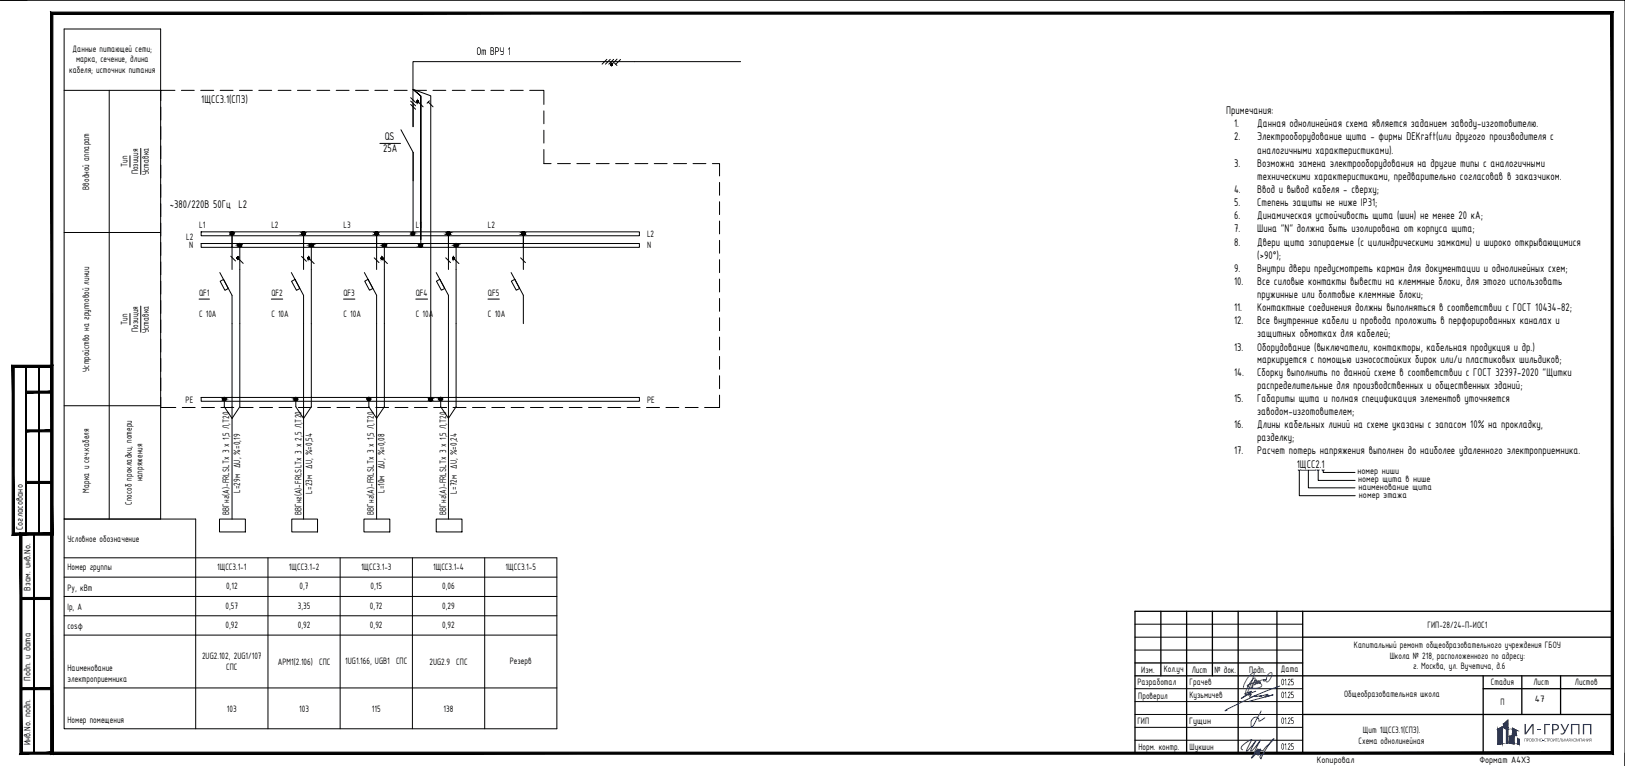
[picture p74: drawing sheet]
<svg xmlns="http://www.w3.org/2000/svg" width="630mm" height="297mm" viewBox="0 0 630 297" stroke-linecap="round" stroke-linejoin="round" font-family="sans-serif">
<defs><g id="words">
<text font-size="5.6" fill="#193153" x="598.1" y="284.8">ГРУПП</text>
<g font-size="4.7">
<text x="184.7" y="21.3">От ВРУ</text>
<text x="196.8" y="21.3">1</text>
<text x="78" y="40">1ЩСС3.1(СПЗ)</text>
<text x="475.5" y="44.1">Примечания:</text>
<text x="478.5" y="49.1">1.</text>
<text x="487.5" y="49.1">Данная однолинейная схема является заданием заводу-изготовителю.</text>
<text x="148.6" y="59.1">25A</text>
<text x="149.2" y="54.5">QS</text>
<text x="478.5" y="54.4">2.</text>
<text x="487.5" y="54.4">Электрооборудование щита - фирмы DEKraft(или другого производителя с</text>
<text x="487.5" y="59.7">аналогичными характеристиками).</text>
<text x="478.5" y="64.7">3.</text>
<text x="487.5" y="64.7">Возможна замена электрооборудования на другие типы с аналогичными</text>
<text x="487.5" y="69.7">техническими характеристиками, предварительно согласовав в заказчиком.</text>
<text x="478.5" y="74.7">4.</text>
<text x="487.5" y="74.7">Ввод и вывод кабеля - сверху;</text>
<text x="65.8" y="80.6">~380/220В 50Гц L2</text>
<text x="478.5" y="79.7">5.</text>
<text x="487.5" y="79.7">Степень защиты не ниже IP31;</text>
<text x="478.5" y="85">6.</text>
<text x="487.5" y="85">Динамическая устойчивость щита (шин) не менее 20 кА;</text>
<text x="478.5" y="90">7.</text>
<text x="478.5" y="95.3">8.</text>
<text x="487.5" y="90">Шина &quot;N&quot; должна быть изолирована от корпуса щита;</text>
<text x="487.5" y="95.3">Двери щита запираемые (с цилиндрическими замками) и широко открывающимися</text>
<text x="487.5" y="100.6">(&gt;90°);</text>
<text x="478.5" y="105.6">9.</text>
<text x="487.5" y="105.6">Внутри двери предусмотреть карман для документации и однолинейных схем;</text>
<text x="478.5" y="110.6">10.</text>
<text x="487.5" y="110.6">Все силовые контакты вывести на клеммные блоки, для этого использовать</text>
<text x="487.5" y="115.6">пружинные или болтовые клеммные блоки;</text>
<text x="478.5" y="120.6">11.</text>
<text x="478.5" y="125.6">12.</text>
<text x="487.5" y="120.6">Контактные соединения должны выполняться в соответствии с ГОСТ 10434-82;</text>
<text x="487.5" y="125.6">Все внутренние кабели и провода проложить в перфорированных каналах и</text>
<text x="487.5" y="130.6">защитных обмотках для кабелей;</text>
<text x="478.5" y="135.9">13.</text>
<text x="487.5" y="135.9">Оборудование (выключатели, контакторы, кабельная продукция и др.)</text>
<text x="487.5" y="140.9">маркируется с помощью износостойких бирок или/и пластиковых шильдиков;</text>
<text x="478.5" y="146">14.</text>
<text x="487.5" y="146">Сборку выполнить по данной схеме в соответствии с ГОСТ 32397-2020 &quot;Щитки</text>
<text x="478.5" y="155.9">15.</text>
<text x="487.5" y="150.9">распределительные для производственных и общественных зданий;</text>
<text x="487.5" y="155.9">Габариты щита и полная спецификация элементов уточняется</text>
<text x="487.5" y="160.9">заводом-изготовителем;</text>
<text x="478.5" y="165.9">16.</text>
<text x="487.5" y="165.9">Длины кабельных линий на схеме указаны с запасом 10% на прокладку,</text>
<text x="487.5" y="170.9">разделку;</text>
<text x="478.5" y="175.9">17.</text>
<text x="487.5" y="175.9">Расчет потерь напряжения выполнен до наиболее удаленного электроприемника.</text>
<text x="502.8" y="181.6">1ЩСС2.1</text>
</g>
<g font-size="3.9">
<text x="28.2" y="20">Данные питающей сети;</text>
<text x="26.8" y="28.3">кабеля; источник питания</text>
<text x="29.5" y="24.2">марка, сечение, длина</text>
<text x="49.4" y="64.8" transform="rotate(-90 49.4 64.8)">Тип</text>
<text x="53.6" y="67.6" transform="rotate(-90 53.6 67.6)">Позиция</text>
<text x="57.7" y="67.9" transform="rotate(-90 57.7 67.9)">Уставка</text>
<text x="34.5" y="73.6" transform="rotate(-90 34.5 73.6)">Вводной аппарат</text>
<text x="77.2" y="88.4">L1</text>
<text x="105.2" y="88.4">L2</text>
<text x="133.2" y="88.4">L3</text>
<text x="161.2" y="88.4">L1</text>
<text x="189.2" y="88.4">L2</text>
<text x="72.2" y="93.2">L2</text>
<text x="73.4" y="96">N</text>
<text x="250.9" y="91.9">L2</text>
<text x="250.9" y="96">N</text>
<text x="77.2" y="115">QF1</text>
<text x="105.2" y="115">QF2</text>
<text x="133.2" y="115">QF3</text>
<text x="161.2" y="115">QF4</text>
<text x="189.2" y="115">QF5</text>
<text x="49.4" y="126" transform="rotate(-90 49.4 126)">Тип</text>
<text x="77.2" y="123">C 10A</text>
<text x="105.2" y="123">C 10A</text>
<text x="133.2" y="123">C 10A</text>
<text x="161.2" y="123">C 10A</text>
<text x="189.2" y="123">C 10A</text>
<text x="53.6" y="128.8" transform="rotate(-90 53.6 128.8)">Позиция</text>
<text x="57.7" y="129.1" transform="rotate(-90 57.7 129.1)">Уставка</text>
<text x="34.5" y="144.1" transform="rotate(-90 34.5 144.1)">Устройство на групповой линии</text>
<text x="72" y="156.1">PE</text>
<text x="250.9" y="156.1">PE</text>
<text x="526.3" y="183.8">номер ниши</text>
<text x="34.5" y="191" transform="rotate(-90 34.5 191)">Марка и сеч.кабеля</text>
<text x="55.3" y="186.6" transform="rotate(-90 55.3 186.6)">напряжения</text>
<text x="93.1" y="191.1" transform="rotate(-90 93.1 191.1)">L=29м ∆U, %=0,19</text>
<text x="121.1" y="191.4" transform="rotate(-90 121.1 191.4)">L=23м ∆U, %=0,54</text>
<text x="149.1" y="191.1" transform="rotate(-90 149.1 191.1)">L=10м ∆U, %=0,08</text>
<text x="177.1" y="191.4" transform="rotate(-90 177.1 191.4)">L=72м ∆U, %=0,24</text>
<text x="526.6" y="187">номер щита в нише</text>
<text x="526.7" y="189.9">наименование щита</text>
<text x="51.1" y="195.8" transform="rotate(-90 51.1 195.8)">Способ прокладки, потери</text>
<text x="526.9" y="193">номер этажа</text>
<text x="88.9" y="199.6" transform="rotate(-90 88.9 199.6)">ВВГнг(А)-FRLSLTx 3 x 1,5 Л,Т20</text>
<text x="116.9" y="199.8" transform="rotate(-90 116.9 199.8)">ВВГнг(А)-FRLSLTx 3 x 2,5 Л,Т20</text>
<text x="145" y="199.6" transform="rotate(-90 145 199.6)">ВВГнг(А)-FRLSLTx 3 x 1,5 Л,Т20</text>
<text x="172.9" y="199.6" transform="rotate(-90 172.9 199.6)">ВВГнг(А)-FRLSLTx 3 x 1,5 Л,Т20</text>
<text x="8.9" y="205.4" transform="rotate(-90 8.9 205.4)">Согласовано</text>
<text x="26.2" y="210">Условное обозначение</text>
<text x="26.2" y="220.9">Номер группы</text>
<text x="84.2" y="221.1">1ЩСС3.1-1</text>
<text x="112" y="221.1">1ЩСС3.1-2</text>
<text x="140" y="221.1">1ЩСС3.1-3</text>
<text x="167.9" y="221.1">1ЩСС3.1-4</text>
<text x="196" y="221.1">1ЩСС3.1-5</text>
<text x="11.9" y="229.1" transform="rotate(-90 11.9 229.1)">Взам. инв.No.</text>
<text x="26.2" y="229.1">Py, кВт</text>
<text x="87.6" y="228.5">0,12</text>
<text x="116.1" y="228.5">0,7</text>
<text x="143.7" y="228.5">0,15</text>
<text x="171.5" y="228.5">0,06</text>
<text x="26.2" y="236.5">Ip, А</text>
<text x="87.4" y="236">0,57</text>
<text x="115.5" y="236">3,35</text>
<text x="143.4" y="236">0,72</text>
<text x="171.5" y="236">0,29</text>
<text x="26.2" y="244">cosφ</text>
<text x="87.4" y="243.5">0,92</text>
<text x="115.5" y="243.5">0,92</text>
<text x="143.4" y="243.5">0,92</text>
<text x="171.5" y="243.5">0,92</text>
<text x="553.5" y="243.4">ГИП-28/24-П-ИОС1</text>
<text x="524.9" y="251.3">Капитальный ремонт общеобразовательного учреждения ГБОУ</text>
<text x="78.3" y="255.7">2UG2.102, 2UG1/107</text>
<text x="107.7" y="257.8">АРМ1(2.106) СПС</text>
<text x="133.9" y="257.5">1UG1.166, UGB1 СПС</text>
<text x="166.5" y="257.8">2UG2.9 СПС</text>
<text x="197.7" y="257.4">Резерв</text>
<text x="538.8" y="255.4">Школа № 218, расположенного по адресу:</text>
<text x="26.2" y="260.4">Наименование</text>
<text x="87.7" y="259.9">СПС</text>
<text x="442.5" y="260.8">Изм.</text>
<text x="451.2" y="260.8">Кол.уч</text>
<text x="462.1" y="260.8">Лист</text>
<text x="470.9" y="260.8">№ док.</text>
<text x="484.4" y="260.8">Подп.</text>
<text x="496.7" y="260.6">Дата</text>
<text x="547.9" y="259.6">г. Москва, ул. Вучетича, д.6</text>
<text x="11.9" y="264.1" transform="rotate(-90 11.9 264.1)">Подп. и дата</text>
<text x="26.2" y="264.5">электроприемника</text>
<text x="441" y="265.6">Разработал</text>
<text x="461.2" y="265.7">Грачев</text>
<text x="496.6" y="265.7">01.25</text>
<text x="578.1" y="265.8">Стадия</text>
<text x="594.6" y="265.8">Лист</text>
<text x="610.7" y="265.8">Листов</text>
<text x="88" y="276">103</text>
<text x="116" y="276">103</text>
<text x="144.2" y="276">115</text>
<text x="172" y="276">138</text>
<text x="441.3" y="270.9">Проверил</text>
<text x="461.2" y="270.7">Кузьмичев</text>
<text x="496.6" y="270.7">01.25</text>
<text x="521.2" y="270.3">Общеобразовательная школа</text>
<text x="581.8" y="273.3">П</text>
<text x="595.1" y="272.3">47</text>
<text x="26.2" y="280.3">Номер помещения</text>
<text x="441" y="280.9">ГИП</text>
<text x="461" y="280.7">Гущин</text>
<text x="496.6" y="280.7">01.25</text>
<text x="528.4" y="284.3">Щит 1ЩСС3.1(СПЗ).</text>
<text x="11.9" y="289.1" transform="rotate(-90 11.9 289.1)">Инв.No. подп.</text>
<text x="441.4" y="290.8">Норм. контр.</text>
<text x="461.2" y="290.6">Шукшин</text>
<text x="496.6" y="290.7">01.25</text>
<text x="526.7" y="288.4">Схема однолинейная</text>
<text x="510.6" y="295.8">Копировал</text>
<text x="573.6" y="295.8">Формат А4Х3</text>
</g>
</g></defs>
<!-- layer: 0 -->
<g fill="none" stroke="#000" stroke-width=".39">
<path d="M24.9 11.2h37.4v190.1h-37.4zM24.9 35h37.4M42.3 35v166.3M67.8 35h-5.5v4M70.3 35h5M77.8 35h5.1M85.4 35h5M92.9 35h4.9M100.3 35h5M107.8 35h5M115.3 35h5.1M122.9 35h5"/>
<path d="M130.4 35h5M137.9 35h4.9M145.3 35h5M152.8 35h5.1M159.2 37.9l1.9 1.8M159.2 39.2l1.9 1.8M160.2 34.7l6.8 2.5v117.3M160.4 35h5M162.2 39.6l1.9 1.8M166 39.6l1.9 1.8M166.5 39.1l-.9 .9M167.9 35h5"/>
<path d="M175.4 35h5M182.9 35h4.9M190.3 35h5.1M197.9 35h5M205.4 35h5.5v5.5M235.3 23l-1.9 1.9M236.6 23l-1.8 1.9M237.9 23l-1.8 1.9M238.3 24.5l.9 .9M239.2 22.9l-1.8 1.9M240.6 23.1l-1.9 1.8M287.2 23.9h-127.1v25.2"/>
<path d="M54.6 57.6v10M147.3 55.6h8M155.5 50.3l4.7 8.8v11M159.2 40.5l1.9 1.9M160.2 59.1v31.1M160.2 40.1v9M210.9 43v5M210.9 50.5v5M210.9 58v5.4h2.8M50.4 60.4v4.4M216.2 63.4h5M223.7 63.4h5"/>
<path d="M231.2 63.4h5M238.7 63.4h5M246.2 63.4h5M253.7 63.4h5M261.2 63.4h5M268.7 63.4h5M276.2 63.4h2.8v4.8M279 70.7v5M279 78.2v5M24.9 90.2h37.4M78 89.9h169.9v1.5h-169.9zM78 94.4h169.9v1.5h-169.9z"/>
<path d="M89.5 99.3l1.8 1.9M90 90.5v14M93 95v62.7l-3 4.5-3-4.5v-3M116.9 99.4l1.9 1.9M117.7 90.5v14M120.7 95v62.7l-3 4.5-3-4.5v-3M145.1 100l1.9 1.8M146 90.5v14M149 95v62.7l-3 4.5-3-4.5v-3M163.2 92.9v-55.7l-3-2.5 3 2.5v57.6M172.8 100l1.9 1.8M173.9 90.5v14"/>
<path d="M176.8 95v62.7l-2.9 4.5-3-4.5v-3M201.9 100l1.8 1.8M202.9 90.5v14M279 85.7v5M279 93.2v5M54.6 118.7v10.1M77.2 116h4M85.2 105.7l4.8 8.8v86.8M85.4 109.1l1.3-.7 1.8 3.5-1.3 .7zM92.4 100.3l1.9 1.8M105.2 116h4.4M113 105.7l4.7 8.8v86.8"/>
<path d="M113 109.1l1.4-.7 1.9 3.5-1.4 .7zM119.9 100.4l1.9 1.8M133.2 116h4.4M141.3 105.7l4.7 8.8v86.8M141.4 109l1.3-.7 1.9 3.6-1.3 .7zM148.4 100.4l1.8 1.8M161.2 116h4.6M169.1 105.7l4.8 8.8v86.8M169.2 109l1.3-.7 1.9 3.6-1.3 .7zM176.1 100.4l1.8 1.8M189.2 116h4.4M198.2 105.7l4.7 8.8v11"/>
<path d="M198.3 109l1.3-.7 1.9 3.6-1.3 .7zM279 100.7v5M279 108.2v5M279 115.7v5M50.4 121.6v4.4M279 123.2v5M279 130.7v5M279 138.2v5M24.9 157.3h37.4M62.3 154v4h5.9M70.7 158h5M78 154.1h169.9v1.5h-169.9z"/>
<path d="M78.2 158h5M85.7 158h4.9M93.1 158h5M100.6 158h5.1M108.2 158h5M115.7 158h5M123.2 158h5M130.7 158h5M138.1 158h5.1M145.7 158h5M153.2 158h5M160.7 158h5"/>
<path d="M168.2 158h5M175.7 158h5M183.2 158h5M190.7 158h5M198.2 158h5M205.7 158h5M213.2 158h5M220.7 158h5M228.2 158h5M235.7 158h5M243.2 158h5M250.7 158h5"/>
<path d="M258.2 158h5M265.7 158h5M279 153.2v4.8h-5.8M279 145.7v5M24.9 216.3h191v66.3h-191v-81.3h51v81.3M85.1 201.3h10v5h-10zM103.9 216.3v66.3M113.1 201.3h10v5h-10zM131.9 216.3v66.3M141.1 201.3h10v5h-10zM159.9 216.3v66.3M169.1 201.3h10v5h-10z"/>
<path d="M187.9 216.3v66.3M24.9 223.8h191M24.9 231.3h191M24.9 238.8h191M24.9 246.3h191M440.1 242h65M440.1 247.1h65M440.1 252.1h65M24.9 266.8h191M440.1 267.1h65M440.1 272.1h65M440.1 277.1h65"/>
<path d="M440.1 282.1h65M440.1 287h65"/>
<circle cx="162" cy="39.3" r=".32"/>
<circle cx="237.1" cy="25" r=".32"/>
<circle cx="90" cy="90.5" r=".61"/>
<circle cx="92.2" cy="100" r=".32"/>
<circle cx="93" cy="95" r=".61"/>
<circle cx="117.7" cy="90.5" r=".61"/>
<circle cx="120.7" cy="95" r=".61"/>
<circle cx="146" cy="90.5" r=".61"/>
<circle cx="149" cy="95" r=".61"/>
<circle cx="160.1" cy="90.6" r=".61"/>
<circle cx="163.1" cy="95.1" r=".61"/>
<circle cx="173.9" cy="90.5" r=".61"/>
<circle cx="176.8" cy="95" r=".61"/>
<circle cx="202.9" cy="90.5" r=".61"/>
<circle cx="119.7" cy="100.1" r=".32"/>
<circle cx="148.1" cy="100.1" r=".32"/>
<circle cx="175.8" cy="100.1" r=".32"/>
<circle cx="86.9" cy="154.7" r=".61"/>
<circle cx="114.7" cy="154.7" r=".61"/>
<circle cx="143" cy="154.7" r=".61"/>
<circle cx="166.9" cy="154.8" r=".61"/>
<circle cx="170.9" cy="154.7" r=".61"/>
</g>
<g fill="#000" stroke="#000" stroke-width=".39">
<path d="M161.7 39.2v.2zM161.7 39.2v.3z"/>
<path d="M161.7 39.2v.3zM161.7 39.2v.4z"/>
<path d="M161.7 39.2v.4zM161.8 39.1v.5z"/>
<path d="M161.8 39.1v.5zM161.8 39.1v.5z"/>
<path d="M161.8 39.1v.5zM161.9 39.1v.6z"/>
<path d="M161.9 39.1v.6zM161.9 39.1v.6z"/>
<path d="M161.9 39.1v.6zM162 39.1v.6z"/>
<path d="M162 39.1v.6zM162 39.1v.6z"/>
<path d="M162 39.1v.6zM162.1 39.1l-.1 .6z"/>
<path d="M162.1 39.1v.6zM162.2 39.1l-.1 .6z"/>
<path d="M162.2 39.1v.5zM162.2 39.1v.5z"/>
<path d="M162.2 39.1v.5zM162.2 39.2v.4z"/>
<path d="M162.2 39.2v.4zM162.2 39.2v.4z"/>
<path d="M162.2 39.2v.3zM162.3 39.3l-.1 .2z"/>
<path d="M236.9 25v.2zM236.9 24.9v.3z"/>
<path d="M236.9 24.9v.3zM236.9 24.9v.3z"/>
<path d="M236.9 24.8l.1 .5zM236.9 24.8l.1 .5z"/>
<path d="M237 24.8v.5zM237 24.8v.5z"/>
<path d="M237 24.8v.5zM237 24.8v.5z"/>
<path d="M237 24.8l.1 .5zM237 24.8l.1 .5z"/>
<path d="M237.1 24.7l.1 .6zM237.1 24.7l.1 .6z"/>
<path d="M237.2 24.7v.6zM237.2 24.7v.6z"/>
<path d="M237.2 24.7v.6zM237.2 24.7l.1 .6z"/>
<path d="M237.3 24.8v.5zM237.3 24.8v.5z"/>
<path d="M237.3 24.8v.5zM237.3 24.8l.1 .5z"/>
<path d="M237.4 24.8v.5zM237.4 24.8v.4z"/>
<path d="M237.4 24.8v.4zM237.4 24.8v.4z"/>
<path d="M237.4 24.9v.3zM237.4 24.9l.1 .2z"/>
<path d="M89.9 89.9h.2zM89.8 89.9h.3z"/>
<path d="M89.9 89.9h.2zM89.8 89.9h.3z"/>
<path d="M89.8 89.9l.4 .1zM89.7 90h.5z"/>
<path d="M89.8 91.1h.3zM89.8 91.1h.2z"/>
<path d="M89.8 89.9l.4 .1zM89.7 90h.5z"/>
<path d="M89.8 91.1h.3zM89.8 91.1h.2z"/>
<path d="M89.7 90l.6 .1zM89.6 90.1h.7z"/>
<path d="M89.7 91.1h.5zM89.7 91.1h.4z"/>
<path d="M89.7 90l.6 .1zM89.6 90.1h.7z"/>
<path d="M89.7 91.1h.5zM89.7 91.1h.4z"/>
<path d="M89.6 90.1h.8zM89.5 90.1h.9z"/>
<path d="M89.6 91h.7zM89.6 91l.6 .1z"/>
<path d="M89.6 90.1h.8zM89.5 90.1h.9z"/>
<path d="M89.6 91h.7zM89.6 91l.6 .1z"/>
<path d="M89.5 90.1l1 .1zM89.5 90.1l1 .1z"/>
<path d="M89.5 90.9h.9zM89.5 90.9l.8 .1z"/>
<path d="M89.5 90.1l1 .1zM89.5 90.1l1 .1z"/>
<path d="M89.5 90.9h.9zM89.5 90.9l.8 .1z"/>
<path d="M89.5 90.2l1 .1zM89.5 90.2l1 .1z"/>
<path d="M89.5 90.8h1zM89.5 90.8l.9 .1z"/>
<path d="M89.5 90.2l1 .1zM89.5 90.2l1 .1z"/>
<path d="M89.5 90.8h1zM89.5 90.8l.9 .1z"/>
<path d="M89.4 90.3l1.2 .1zM89.4 90.3l1.2 .1z"/>
<path d="M89.4 90.7h1.1zM89.4 90.7l1.1 .1z"/>
<path d="M89.4 90.3l1.2 .1zM89.4 90.3l1.2 .1z"/>
<path d="M89.4 90.7h1.1zM89.4 90.7l1.1 .1z"/>
<path d="M89.4 90.4l1.2 .1zM89.4 90.4l1.2 .1z"/>
<path d="M89.4 90.5l1.2 .2zM89.4 90.5l1.2 .2z"/>
<path d="M89.4 90.7h1.2zM89.4 90.7h1.1z"/>
<path d="M89.4 90.4l1.2 .1zM89.4 90.4l1.2 .1z"/>
<path d="M89.4 90.5l1.2 .2zM89.4 90.5l1.2 .2z"/>
<path d="M89.4 90.7h1.2zM89.4 90.7h1.1z"/>
<path d="M92 99.9l-.1 .2zM92 99.9v.3z"/>
<path d="M92 99.9v.3zM92 99.9v.3z"/>
<path d="M92 99.9v.3zM92 99.8v.5z"/>
<path d="M92 99.8v.5zM92 99.8v.5z"/>
<path d="M92 99.8v.5zM92.1 99.8l-.1 .5z"/>
<path d="M92.2 99.7l-.1 .6zM92.2 99.7v.7z"/>
<path d="M92.2 99.7v.7zM92.2 99.7v.7z"/>
<path d="M92.2 99.7v.7zM92.3 99.7l-.1 .7z"/>
<path d="M92.3 99.7v.7zM92.3 99.8v.6z"/>
<path d="M92.3 99.8v.5zM92.4 99.8l-.1 .5z"/>
<path d="M92.4 99.8v.5zM92.4 99.8v.5z"/>
<path d="M92.4 99.8v.5zM92.5 99.9l-.1 .4z"/>
<path d="M92.5 99.9v.3zM92.5 99.9v.3z"/>
<path d="M92.5 99.9v.3zM92.5 99.9v.3z"/>
<path d="M92.9 94.4l.2 .1zM92.8 94.5h.3z"/>
<path d="M92.9 94.4l.2 .1zM92.8 94.5h.3z"/>
<path d="M92.8 94.5h.4zM92.7 94.5h.5z"/>
<path d="M92.8 95.6h.3zM92.8 95.6h.2z"/>
<path d="M92.8 94.5h.4zM92.7 94.5h.5z"/>
<path d="M92.8 95.6h.3zM92.8 95.6h.2z"/>
<path d="M92.7 94.5l.6 .1zM92.6 94.6h.7z"/>
<path d="M92.7 95.6h.5zM92.7 95.6h.4z"/>
<path d="M92.7 94.5l.6 .1zM92.6 94.6h.7z"/>
<path d="M92.7 95.6h.5zM92.7 95.6h.4z"/>
<path d="M92.6 94.6h.8zM92.6 94.6h.8z"/>
<path d="M92.6 95.5h.7zM92.6 95.5l.6 .1z"/>
<path d="M92.6 94.6h.8zM92.6 94.6h.8z"/>
<path d="M92.6 95.5h.7zM92.6 95.5l.6 .1z"/>
<path d="M92.5 94.6l1 .1zM92.5 94.6l1 .1z"/>
<path d="M92.5 95.4h.9zM92.5 95.4l.8 .1z"/>
<path d="M92.5 94.6l1 .1zM92.5 94.6l1 .1z"/>
<path d="M92.5 95.4h.9zM92.5 95.4l.8 .1z"/>
<path d="M92.5 94.7l1 .1zM92.5 94.7l1 .1z"/>
<path d="M92.5 95.4h1zM92.5 95.4h.9z"/>
<path d="M92.5 94.7l1 .1zM92.5 94.7l1 .1z"/>
<path d="M92.5 95.4h1zM92.5 95.4h.9z"/>
<path d="M92.4 94.8l1.2 .1zM92.4 94.8l1.2 .1z"/>
<path d="M92.4 95.2h1.1zM92.4 95.2l1.1 .2z"/>
<path d="M92.4 94.8l1.2 .1zM92.4 94.8l1.2 .1z"/>
<path d="M92.4 95.2h1.1zM92.4 95.2l1.1 .2z"/>
<path d="M92.4 94.9l1.2 .1zM92.4 94.9l1.2 .1z"/>
<path d="M92.4 95l1.2 .2zM92.4 95l1.2 .2z"/>
<path d="M92.4 95.2h1.2zM92.4 95.2h1.1z"/>
<path d="M92.4 94.9l1.2 .1zM92.4 94.9l1.2 .1z"/>
<path d="M92.4 95l1.2 .2zM92.4 95l1.2 .2z"/>
<path d="M92.4 95.2h1.2zM92.4 95.2h1.1z"/>
<path d="M117.6 89.9h.3zM117.5 89.9h.4z"/>
<path d="M117.6 89.9h.3zM117.5 89.9h.4z"/>
<path d="M117.5 89.9l.5 .1zM117.4 90h.6z"/>
<path d="M117.5 91.1h.4zM117.5 91.1h.2z"/>
<path d="M117.5 89.9l.5 .1zM117.4 90h.6z"/>
<path d="M117.5 91.1h.4zM117.5 91.1h.2z"/>
<path d="M117.4 90l.6 .1zM117.4 90l.6 .1z"/>
<path d="M117.4 91.1h.6zM117.4 91.1h.5z"/>
<path d="M117.4 90l.6 .1zM117.4 90l.6 .1z"/>
<path d="M117.4 91.1h.6zM117.4 91.1h.5z"/>
<path d="M117.3 90.1h.8zM117.2 90.1h.9z"/>
<path d="M117.3 91h.7zM117.3 91l.7 .1z"/>
<path d="M117.3 90.1h.8zM117.2 90.1h.9z"/>
<path d="M117.3 91h.7zM117.3 91l.7 .1z"/>
<path d="M117.2 90.1l1 .1zM117.2 90.1l1 .1z"/>
<path d="M117.2 90.9h.9zM117.2 90.9l.8 .1z"/>
<path d="M117.2 90.1l1 .1zM117.2 90.1l1 .1z"/>
<path d="M117.2 90.9h.9zM117.2 90.9l.8 .1z"/>
<path d="M117.2 90.2l1.1 .1zM117.2 90.2l1.1 .1z"/>
<path d="M117.2 90.8h1zM117.2 90.8l.9 .1z"/>
<path d="M117.2 90.2l1.1 .1zM117.2 90.2l1.1 .1z"/>
<path d="M117.2 90.8h1zM117.2 90.8l.9 .1z"/>
<path d="M117.2 90.3l1.1 .1zM117.2 90.3l1.1 .1z"/>
<path d="M117.2 90.7h1.1zM117.2 90.7l1 .1z"/>
<path d="M117.2 90.3l1.1 .1zM117.2 90.3l1.1 .1z"/>
<path d="M117.2 90.7h1.1zM117.2 90.7l1 .1z"/>
<path d="M117.1 90.4l1.2 .1zM117.1 90.4l1.2 .1z"/>
<path d="M117.1 90.5l1.2 .2zM117.1 90.5l1.2 .2z"/>
<path d="M117.1 90.7h1.2zM117.1 90.7h1.2z"/>
<path d="M117.1 90.4l1.2 .1zM117.1 90.4l1.2 .1z"/>
<path d="M117.1 90.5l1.2 .2zM117.1 90.5l1.2 .2z"/>
<path d="M117.1 90.7h1.2zM117.1 90.7h1.2z"/>
<path d="M119.4 100v.3zM119.5 99.9v.4z"/>
<path d="M119.5 99.9v.4zM119.5 99.9v.5z"/>
<path d="M119.5 99.9v.5zM119.6 99.9v.5z"/>
<path d="M119.6 99.9v.5zM119.6 99.9v.5z"/>
<path d="M119.6 99.9v.5zM119.6 99.8v.6z"/>
<path d="M119.6 99.8v.6zM119.7 99.8l-.1 .6z"/>
<path d="M119.7 99.8v.6zM119.8 99.8l-.1 .6z"/>
<path d="M119.8 99.8v.6zM119.8 99.9v.5z"/>
<path d="M119.8 99.9v.5zM119.9 99.9l-.1 .5z"/>
<path d="M119.9 99.9v.5zM119.9 99.9v.5z"/>
<path d="M119.9 99.9v.5zM119.9 99.9v.5z"/>
<path d="M119.9 99.9v.4zM120 100l-.1 .3z"/>
<path d="M120 100v.3zM120 100v.3z"/>
<path d="M120.6 94.4l.2 .1zM120.5 94.5h.3z"/>
<path d="M120.6 94.4l.2 .1zM120.5 94.5h.3z"/>
<path d="M120.5 94.5h.5zM120.4 94.5h.6z"/>
<path d="M120.5 95.6h.3zM120.5 95.6h.2z"/>
<path d="M120.5 94.5h.5zM120.4 94.5h.6z"/>
<path d="M120.5 95.6h.3zM120.5 95.6h.2z"/>
<path d="M120.4 94.5l.6 .1zM120.3 94.6h.7z"/>
<path d="M120.4 95.6h.6zM120.4 95.6h.4z"/>
<path d="M120.4 94.5l.6 .1zM120.3 94.6h.7z"/>
<path d="M120.4 95.6h.6zM120.4 95.6h.4z"/>
<path d="M120.3 94.6h.8zM120.3 94.6h.8z"/>
<path d="M120.3 95.5h.7zM120.3 95.5l.7 .1z"/>
<path d="M120.3 94.6h.8zM120.3 94.6h.8z"/>
<path d="M120.3 95.5h.7zM120.3 95.5l.7 .1z"/>
<path d="M120.2 94.6l1 .1zM120.2 94.6l1 .1z"/>
<path d="M120.2 95.4h.9zM120.2 95.4l.8 .1z"/>
<path d="M120.2 94.6l1 .1zM120.2 94.6l1 .1z"/>
<path d="M120.2 95.4h.9zM120.2 95.4l.8 .1z"/>
<path d="M120.2 94.7l1.1 .1zM120.1 94.8h1.2z"/>
<path d="M120.2 95.4h1zM120.2 95.4h.9z"/>
<path d="M120.2 94.7l1.1 .1zM120.1 94.8h1.2z"/>
<path d="M120.2 95.4h1zM120.2 95.4h.9z"/>
<path d="M120.1 94.8l1.2 .1zM120.1 94.8l1.2 .1z"/>
<path d="M120.1 95.2h1.2zM120.1 95.2l1.1 .2z"/>
<path d="M120.1 94.8l1.2 .1zM120.1 94.8l1.2 .1z"/>
<path d="M120.1 95.2h1.2zM120.1 95.2l1.1 .2z"/>
<path d="M120.1 94.9l1.2 .1zM120.1 94.9l1.2 .1z"/>
<path d="M120.1 95l1.2 .2zM120.1 95l1.2 .2z"/>
<path d="M120.1 95.2h1.2zM120.1 95.2h1.2z"/>
<path d="M120.1 94.9l1.2 .1zM120.1 94.9l1.2 .1z"/>
<path d="M120.1 95l1.2 .2zM120.1 95l1.2 .2z"/>
<path d="M120.1 95.2h1.2zM120.1 95.2h1.2z"/>
<path d="M146 89.9h.2zM145.9 89.9h.3z"/>
<path d="M146 89.9h.2zM145.9 89.9h.3z"/>
<path d="M145.9 89.9l.4 .1zM145.8 90h.5z"/>
<path d="M145.9 91.1h.3zM145.9 91.1h.2z"/>
<path d="M145.9 89.9l.4 .1zM145.8 90h.5z"/>
<path d="M145.9 91.1h.3zM145.9 91.1h.2z"/>
<path d="M145.8 90h.6zM145.6 90h.8z"/>
<path d="M145.8 91h.5zM145.8 91l.4 .1z"/>
<path d="M145.8 90h.6zM145.6 90h.8z"/>
<path d="M145.8 91h.5zM145.8 91l.4 .1z"/>
<path d="M145.6 90l.8 .1zM145.6 90.1h.8z"/>
<path d="M145.6 91h.8zM145.6 91h.7z"/>
<path d="M145.6 90l.8 .1zM145.6 90.1h.8z"/>
<path d="M145.6 91h.8zM145.6 91h.7z"/>
<path d="M145.6 90.1l.9 .1zM145.6 90.1l.9 .1z"/>
<path d="M145.6 90.9h.8zM145.6 90.9l.8 .1z"/>
<path d="M145.6 90.1l.9 .1zM145.6 90.1l.9 .1z"/>
<path d="M145.6 90.9h.8zM145.6 90.9l.8 .1z"/>
<path d="M145.5 90.2l1.1 .1zM145.5 90.2l1.1 .1z"/>
<path d="M145.5 90.8h1zM145.5 90.8l.9 .1z"/>
<path d="M145.5 90.2l1.1 .1zM145.5 90.2l1.1 .1z"/>
<path d="M145.5 90.8h1zM145.5 90.8l.9 .1z"/>
<path d="M145.5 90.3l1.1 .1zM145.5 90.3l1.1 .1z"/>
<path d="M145.5 90.7h1.1zM145.5 90.7l1 .1z"/>
<path d="M145.5 90.3l1.1 .1zM145.5 90.3l1.1 .1z"/>
<path d="M145.5 90.7h1.1zM145.5 90.7l1 .1z"/>
<path d="M145.4 90.4l1.2 .1zM145.4 90.4l1.2 .1z"/>
<path d="M145.4 90.5l1.2 .1zM145.4 90.5l1.2 .1z"/>
<path d="M145.4 90.6h1.2zM145.4 90.6l1.2 .1z"/>
<path d="M145.4 90.4l1.2 .1zM145.4 90.4l1.2 .1z"/>
<path d="M145.4 90.5l1.2 .1zM145.4 90.5l1.2 .1z"/>
<path d="M145.4 90.6h1.2zM145.4 90.6l1.2 .1z"/>
<path d="M147.8 100v.3zM147.9 99.9v.4z"/>
<path d="M147.9 99.9v.4zM147.9 99.9v.5z"/>
<path d="M147.9 99.9v.5zM148 99.9v.5z"/>
<path d="M148 99.9v.5zM148 99.9v.5z"/>
<path d="M148 99.9v.5zM148.1 99.8v.6z"/>
<path d="M148.1 99.8v.6zM148.1 99.8v.6z"/>
<path d="M148.1 99.8v.6zM148.2 99.8l-.1 .6z"/>
<path d="M148.2 99.8v.6zM148.2 99.9v.5z"/>
<path d="M148.2 99.9v.5zM148.3 99.9l-.1 .5z"/>
<path d="M148.3 99.9v.5zM148.4 99.9l-.1 .5z"/>
<path d="M148.4 99.9v.5zM148.4 99.9v.5z"/>
<path d="M148.4 99.9v.4zM148.4 100v.3z"/>
<path d="M148.4 100v.3zM148.4 100v.3z"/>
<path d="M148.9 94.4h.3zM148.9 94.4h.3z"/>
<path d="M148.9 94.4h.3zM148.9 94.4h.3z"/>
<path d="M148.9 94.4l.4 .1zM148.7 94.5h.6z"/>
<path d="M148.9 95.6h.3zM148.9 95.6h.2z"/>
<path d="M148.9 94.4l.4 .1zM148.7 94.5h.6z"/>
<path d="M148.9 95.6h.3zM148.9 95.6h.2z"/>
<path d="M148.7 94.5h.7zM148.6 94.5h.8z"/>
<path d="M148.7 95.5h.6zM148.7 95.5l.5 .1z"/>
<path d="M148.7 94.5h.7zM148.6 94.5h.8z"/>
<path d="M148.7 95.5h.6zM148.7 95.5l.5 .1z"/>
<path d="M148.6 94.5l.9 .1zM148.6 94.5l.9 .1z"/>
<path d="M148.6 95.5h.8zM148.6 95.5h.7z"/>
<path d="M148.6 94.5l.9 .1zM148.6 94.5l.9 .1z"/>
<path d="M148.6 95.5h.8zM148.6 95.5h.7z"/>
<path d="M148.6 94.6l.9 .1zM148.6 94.6l.9 .1z"/>
<path d="M148.6 95.4h.9zM148.6 95.4l.8 .1z"/>
<path d="M148.6 94.6l.9 .1zM148.6 94.6l.9 .1z"/>
<path d="M148.6 95.4h.9zM148.6 95.4l.8 .1z"/>
<path d="M148.5 94.7l1.1 .1zM148.5 94.7l1.1 .1z"/>
<path d="M148.5 95.3h1zM148.5 95.3l1 .1z"/>
<path d="M148.5 94.7l1.1 .1zM148.5 94.7l1.1 .1z"/>
<path d="M148.5 95.3h1zM148.5 95.3l1 .1z"/>
<path d="M148.5 94.8l1.1 .1zM148.5 94.8l1.1 .1z"/>
<path d="M148.5 95.2h1.1zM148.5 95.2l1 .1z"/>
<path d="M148.5 94.8l1.1 .1zM148.5 94.8l1.1 .1z"/>
<path d="M148.5 95.2h1.1zM148.5 95.2l1 .1z"/>
<path d="M148.4 94.9l1.2 .1zM148.4 94.9l1.2 .1z"/>
<path d="M148.4 95l1.2 .1zM148.4 95l1.2 .1z"/>
<path d="M148.4 95.1h1.2zM148.4 95.1l1.2 .1z"/>
<path d="M148.4 94.9l1.2 .1zM148.4 94.9l1.2 .1z"/>
<path d="M148.4 95l1.2 .1zM148.4 95l1.2 .1z"/>
<path d="M148.4 95.1h1.2zM148.4 95.1l1.2 .1z"/>
<path d="M160 90.1h.2zM159.9 90.1h.3z"/>
<path d="M159.9 90.1h.5zM159.8 90.1h.6z"/>
<path d="M159.9 91.2h.3zM159.9 91.2l.3 .1z"/>
<path d="M159.8 90.1l.7 .1zM159.8 90.1l.7 .1z"/>
<path d="M159.8 91.2h.6zM159.8 91.2h.4z"/>
<path d="M159.7 90.2h.8zM159.7 90.2h.8z"/>
<path d="M159.7 91.1h.8zM159.7 91.1l.7 .1z"/>
<path d="M159.7 90.2l.9 .1zM159.6 90.3h1z"/>
<path d="M159.7 91h.8zM159.7 91l.8 .1z"/>
<path d="M159.6 90.3l1.1 .2zM159.6 90.3l1.1 .2z"/>
<path d="M159.6 91h1zM159.6 91h.9z"/>
<path d="M159.5 90.5h1.2zM159.5 90.5h1.2z"/>
<path d="M159.5 90.5l1.2 .2zM159.5 90.5l1.2 .2z"/>
<path d="M159.5 90.7l1.2 .2zM159.5 90.7l1.2 .2z"/>
<path d="M159.5 90.9h1.2zM159.5 90.9l1.1 .1z"/>
<path d="M159.5 90.7h1.2zM159.5 90.7h1.2z"/>
<path d="M163 94.6h.3zM163 94.6h.3z"/>
<path d="M163 94.6h.4zM162.8 94.6h.6z"/>
<path d="M163 95.7h.3zM163 95.7h.2z"/>
<path d="M162.8 94.6l.7 .1zM162.7 94.7h.8z"/>
<path d="M162.8 95.7h.6zM162.8 95.7h.5z"/>
<path d="M162.7 94.7l.8 .1zM162.7 94.7l.8 .1z"/>
<path d="M162.7 95.7h.8zM162.7 95.7h.7z"/>
<path d="M162.7 94.8l.9 .1zM162.7 94.8l.9 .1z"/>
<path d="M162.7 95.6h.8zM162.7 95.6l.8 .1z"/>
<path d="M162.6 94.9h1.1zM162.6 94.9h1.1z"/>
<path d="M162.6 95.5h1zM162.6 95.5l.9 .1z"/>
<path d="M162.5 94.9l1.2 .2zM162.5 94.9l1.2 .2z"/>
<path d="M162.5 95.4h1.2zM162.5 95.4l1.1 .1z"/>
<path d="M162.5 95.1l1.2 .1zM162.5 95.1l1.2 .1z"/>
<path d="M162.5 95.2l1.2 .1zM162.5 95.2l1.2 .1z"/>
<path d="M162.5 95.3h1.2zM162.5 95.3l1.2 .1z"/>
<path d="M173.8 89.9h.2zM173.7 89.9h.3z"/>
<path d="M173.8 89.9h.2zM173.7 89.9h.3z"/>
<path d="M173.7 89.9l.4 .1zM173.6 90h.5z"/>
<path d="M173.7 91.1h.3zM173.7 91.1h.2z"/>
<path d="M173.7 89.9l.4 .1zM173.6 90h.5z"/>
<path d="M173.7 91.1h.3zM173.7 91.1h.2z"/>
<path d="M173.6 90h.6zM173.5 90h.7z"/>
<path d="M173.6 91h.5zM173.6 91l.4 .1z"/>
<path d="M173.6 90h.6zM173.5 90h.7z"/>
<path d="M173.6 91h.5zM173.6 91l.4 .1z"/>
<path d="M173.5 90l.8 .1zM173.5 90l.8 .1z"/>
<path d="M173.5 91h.7zM173.5 91h.6z"/>
<path d="M173.5 90l.8 .1zM173.5 90l.8 .1z"/>
<path d="M173.5 91h.7zM173.5 91h.6z"/>
<path d="M173.4 90.1l1 .1zM173.4 90.1l1 .1z"/>
<path d="M173.4 90.9h.9zM173.4 90.9l.8 .1z"/>
<path d="M173.4 90.1l1 .1zM173.4 90.1l1 .1z"/>
<path d="M173.4 90.9h.9zM173.4 90.9l.8 .1z"/>
<path d="M173.4 90.2l1 .1zM173.4 90.2l1 .1z"/>
<path d="M173.4 90.8h1zM173.4 90.8l.9 .1z"/>
<path d="M173.4 90.2l1 .1zM173.4 90.2l1 .1z"/>
<path d="M173.4 90.8h1zM173.4 90.8l.9 .1z"/>
<path d="M173.3 90.3l1.2 .1zM173.3 90.3l1.2 .1z"/>
<path d="M173.3 90.7h1.1zM173.3 90.7l1.1 .1z"/>
<path d="M173.3 90.3l1.2 .1zM173.3 90.3l1.2 .1z"/>
<path d="M173.3 90.7h1.1zM173.3 90.7l1.1 .1z"/>
<path d="M173.3 90.4l1.2 .1zM173.3 90.4l1.2 .1z"/>
<path d="M173.2 90.5l1.3 .1zM173.2 90.5l1.3 .1z"/>
<path d="M173.3 90.6h1.2zM173.3 90.6l1.1 .1z"/>
<path d="M173.3 90.4l1.2 .1zM173.3 90.4l1.2 .1z"/>
<path d="M173.2 90.5l1.3 .1zM173.2 90.5l1.3 .1z"/>
<path d="M173.3 90.6h1.2zM173.3 90.6l1.1 .1z"/>
<path d="M175.6 100v.3zM175.6 99.9v.4z"/>
<path d="M175.7 99.9l-.1 .4zM175.7 99.9v.5z"/>
<path d="M175.7 99.9v.5zM175.7 99.9v.5z"/>
<path d="M175.7 99.9v.5zM175.7 99.9v.5z"/>
<path d="M175.7 99.9v.5zM175.8 99.8v.6z"/>
<path d="M175.8 99.8v.6zM175.9 99.8l-.1 .6z"/>
<path d="M175.9 99.8v.6zM175.9 99.8v.6z"/>
<path d="M175.9 99.8v.6zM176 99.9l-.1 .5z"/>
<path d="M176 99.9v.5zM176 99.9v.5z"/>
<path d="M176 99.9v.5zM176 99.9v.5z"/>
<path d="M176 99.9v.5zM176.1 99.9l-.1 .5z"/>
<path d="M176.1 99.9v.4zM176.1 100v.3z"/>
<path d="M176.1 100v.3zM176.2 100l-.1 .3z"/>
<path d="M176.8 94.4h.2zM176.7 94.4h.3z"/>
<path d="M176.8 94.4h.2zM176.7 94.4h.3z"/>
<path d="M176.7 94.4l.4 .1zM176.6 94.5h.5z"/>
<path d="M176.7 95.6h.3zM176.7 95.6h.2z"/>
<path d="M176.7 94.4l.4 .1zM176.6 94.5h.5z"/>
<path d="M176.7 95.6h.3zM176.7 95.6h.2z"/>
<path d="M176.6 94.5h.6zM176.5 94.5h.7z"/>
<path d="M176.6 95.5h.5zM176.6 95.5l.4 .1z"/>
<path d="M176.6 94.5h.6zM176.5 94.5h.7z"/>
<path d="M176.6 95.5h.5zM176.6 95.5l.4 .1z"/>
<path d="M176.5 94.5l.8 .1zM176.5 94.5l.8 .1z"/>
<path d="M176.5 95.5h.7zM176.5 95.5h.6z"/>
<path d="M176.5 94.5l.8 .1zM176.5 94.5l.8 .1z"/>
<path d="M176.5 95.5h.7zM176.5 95.5h.6z"/>
<path d="M176.4 94.6l1 .1zM176.3 94.7h1.1z"/>
<path d="M176.4 95.4h.9zM176.4 95.4l.8 .1z"/>
<path d="M176.4 94.6l1 .1zM176.3 94.7h1.1z"/>
<path d="M176.4 95.4h.9zM176.4 95.4l.8 .1z"/>
<path d="M176.3 94.7l1.1 .1zM176.3 94.7l1.1 .1z"/>
<path d="M176.3 95.3h1.1zM176.3 95.3l1 .1z"/>
<path d="M176.3 94.7l1.1 .1zM176.3 94.7l1.1 .1z"/>
<path d="M176.3 95.3h1.1zM176.3 95.3l1 .1z"/>
<path d="M176.3 94.8l1.1 .1zM176.3 94.8l1.1 .1z"/>
<path d="M176.3 94.9l1.2 .1zM176.3 94.9l1.2 .1z"/>
<path d="M176.3 95.1l1.1 .1zM176.3 95.1l1.1 .1z"/>
<path d="M176.3 95.2h1.1zM176.3 95.2l1.1 .1z"/>
<path d="M176.3 94.8l1.1 .1zM176.3 94.8l1.1 .1z"/>
<path d="M176.3 94.9l1.2 .1zM176.3 94.9l1.2 .1z"/>
<path d="M176.3 95.1l1.1 .1zM176.3 95.1l1.1 .1z"/>
<path d="M176.3 95.2h1.1zM176.3 95.2l1.1 .1z"/>
<path d="M176.2 95h1.3zM176.2 95l1.2 .1z"/>
<path d="M176.2 95h1.3zM176.2 95l1.2 .1z"/>
<path d="M202.9 89.9h.2zM202.7 89.9h.4z"/>
<path d="M202.9 89.9h.2zM202.7 89.9h.4z"/>
<path d="M202.7 89.9l.5 .1zM202.7 90h.5z"/>
<path d="M202.7 91.1h.4zM202.7 91.1h.3z"/>
<path d="M202.7 89.9l.5 .1zM202.7 90h.5z"/>
<path d="M202.7 91.1h.4zM202.7 91.1h.3z"/>
<path d="M202.7 90h.6zM202.5 90h.8z"/>
<path d="M202.7 91h.5zM202.7 91l.4 .1z"/>
<path d="M202.7 90h.6zM202.5 90h.8z"/>
<path d="M202.7 91h.5zM202.7 91l.4 .1z"/>
<path d="M202.5 90l.8 .1zM202.5 90l.8 .1z"/>
<path d="M202.5 91h.8zM202.5 91h.7z"/>
<path d="M202.5 90l.8 .1zM202.5 90l.8 .1z"/>
<path d="M202.5 91h.8zM202.5 91h.7z"/>
<path d="M202.5 90.1l.9 .1zM202.5 90.1l.9 .1z"/>
<path d="M202.5 90.9h.8zM202.5 90.9l.8 .1z"/>
<path d="M202.5 90.1l.9 .1zM202.5 90.1l.9 .1z"/>
<path d="M202.5 90.9h.8zM202.5 90.9l.8 .1z"/>
<path d="M202.4 90.2l1.1 .1zM202.4 90.2l1.1 .1z"/>
<path d="M202.4 90.8h1zM202.4 90.8l.9 .1z"/>
<path d="M202.4 90.2l1.1 .1zM202.4 90.2l1.1 .1z"/>
<path d="M202.4 90.8h1zM202.4 90.8l.9 .1z"/>
<path d="M202.4 90.3l1.1 .1zM202.4 90.3l1.1 .1z"/>
<path d="M202.4 90.7h1.1zM202.4 90.7l1 .1z"/>
<path d="M202.4 90.3l1.1 .1zM202.4 90.3l1.1 .1z"/>
<path d="M202.4 90.7h1.1zM202.4 90.7l1 .1z"/>
<path d="M202.3 90.4l1.2 .1zM202.3 90.4l1.2 .1z"/>
<path d="M202.3 90.5l1.2 .1zM202.3 90.5l1.2 .1z"/>
<path d="M202.3 90.6h1.2zM202.3 90.6l1.2 .1z"/>
<path d="M202.3 90.4l1.2 .1zM202.3 90.4l1.2 .1z"/>
<path d="M202.3 90.5l1.2 .1zM202.3 90.5l1.2 .1z"/>
<path d="M202.3 90.6h1.2zM202.3 90.6l1.2 .1z"/>
<path d="M119.4 100v.2zM119.4 100v.3z"/>
<path d="M147.8 100v.2zM147.8 100v.3z"/>
<path d="M175.6 100v.2zM175.6 100v.3z"/>
<path d="M86.4 154.6h1.2zM86.4 154.7l1.2-.1z"/>
<path d="M86.4 154.7h1.2zM86.4 154.8l1.2-.1z"/>
<path d="M86.4 154.8h1.2zM86.4 155l1.2-.2z"/>
<path d="M86.4 154.5h1.1zM86.4 154.6h1.2z"/>
<path d="M86.4 155h1.1zM86.5 155.1l1-.1z"/>
<path d="M86.5 154.4h1zM86.4 154.5h1.1z"/>
<path d="M86.5 155.1h1zM86.5 155.1h1z"/>
<path d="M86.5 154.3h.9zM86.5 154.4h1z"/>
<path d="M86.5 155.1h.9zM86.6 155.2l.8-.1z"/>
<path d="M86.6 154.2h.7zM86.5 154.3h.9z"/>
<path d="M86.6 155.2h.7zM86.7 155.3l.6-.1z"/>
<path d="M86.6 154.2h.6zM86.6 154.2h.7z"/>
<path d="M86.7 155.3h.5zM86.8 155.3h.4z"/>
<path d="M86.7 154.2h.4zM86.7 154.2h.5z"/>
<path d="M86.8 155.3h.3zM86.9 155.3h.2z"/>
<path d="M86.8 154.2l.2-.1zM86.8 154.2h.3z"/>
<path d="M114.1 154.6h1.2zM114.1 154.7l1.2-.1z"/>
<path d="M114.1 154.7h1.2zM114.1 154.8l1.2-.1z"/>
<path d="M114.1 154.8h1.2zM114.1 155l1.2-.2z"/>
<path d="M114.1 154.5h1.1zM114.1 154.6h1.2z"/>
<path d="M114.1 155h1.1zM114.2 155.1l1-.1z"/>
<path d="M114.2 154.4h1zM114.1 154.5h1.1z"/>
<path d="M114.2 155.1h1zM114.2 155.1h1z"/>
<path d="M114.2 154.3h.9zM114.2 154.4h1z"/>
<path d="M114.2 155.1h.9zM114.3 155.2l.8-.1z"/>
<path d="M114.3 154.2h.7zM114.2 154.3h.9z"/>
<path d="M114.3 155.2h.7zM114.4 155.3l.6-.1z"/>
<path d="M114.3 154.2h.6zM114.3 154.2h.7z"/>
<path d="M114.4 155.3h.5zM114.5 155.3h.4z"/>
<path d="M114.4 154.2h.5zM114.4 154.2h.5z"/>
<path d="M114.5 155.3h.4zM114.7 155.3h.2z"/>
<path d="M114.5 154.2l.2-.1zM114.5 154.2h.4z"/>
<path d="M142.4 154.6h1.2zM142.4 154.7l1.2-.1z"/>
<path d="M142.4 154.7h1.2zM142.4 154.8l1.2-.1z"/>
<path d="M142.4 154.8h1.2zM142.5 154.9l1.1-.1z"/>
<path d="M142.5 154.5h1.1zM142.4 154.6h1.2z"/>
<path d="M142.5 154.9h1.1zM142.5 155l1.1-.1z"/>
<path d="M142.5 154.4h1zM142.5 154.5h1.1z"/>
<path d="M142.5 155h1zM142.6 155.1l.9-.1z"/>
<path d="M142.6 154.3h.9zM142.5 154.4h1z"/>
<path d="M142.6 155.1h.9zM142.6 155.2l.9-.1z"/>
<path d="M142.6 154.2h.8zM142.6 154.3h.9z"/>
<path d="M142.6 155.2h.8zM142.8 155.3l.6-.1z"/>
<path d="M142.6 154.2h.7zM142.6 154.2h.8z"/>
<path d="M142.8 155.3h.5zM142.8 155.3h.5z"/>
<path d="M142.8 154.2l.4-.1zM142.8 154.2h.5z"/>
<path d="M142.8 155.3h.4zM143 155.3h.2z"/>
<path d="M142.8 154.1h.3zM142.8 154.1h.4z"/>
<path d="M166.9 154.2l.2 .1zM166.8 154.3h.3z"/>
<path d="M166.8 154.3h.4zM166.7 154.3h.5z"/>
<path d="M166.8 155.4h.3zM166.8 155.4l.2 .1z"/>
<path d="M166.7 154.3l.6 .1zM166.6 154.4h.7z"/>
<path d="M166.7 155.4h.5zM166.7 155.4h.4z"/>
<path d="M166.6 154.4l.8 .1zM166.5 154.5h.9z"/>
<path d="M166.6 155.3h.7zM166.6 155.3l.6 .1z"/>
<path d="M166.5 154.5h.9zM166.5 154.5h.9z"/>
<path d="M166.5 155.3h.9zM166.5 155.3h.8z"/>
<path d="M166.4 154.5l1.1 .1zM166.4 154.5l1.1 .1z"/>
<path d="M166.4 155.2h1zM166.4 155.2l1 .1z"/>
<path d="M166.4 154.6l1.1 .2zM166.4 154.6l1.1 .2z"/>
<path d="M166.3 154.8h1.2zM166.3 154.8h1.2z"/>
<path d="M166.3 154.8l1.2 .2zM166.3 154.8l1.2 .2z"/>
<path d="M166.3 155l1.2 .1zM166.3 155l1.2 .1z"/>
<path d="M166.4 155.1h1.1zM166.4 155.1l1 .1z"/>
<path d="M170.3 154.5h1.1zM170.3 154.6h1.2z"/>
<path d="M170.3 154.6h1.2zM170.3 154.7l1.2-.1z"/>
<path d="M170.3 154.7h1.2zM170.3 154.8l1.2-.1z"/>
<path d="M170.3 154.8h1.2zM170.3 154.9l1.2-.1z"/>
<path d="M170.3 154.9h1.1zM170.4 155l1-.1z"/>
<path d="M170.4 154.4h1zM170.3 154.5h1.1z"/>
<path d="M170.4 155h1zM170.4 155.1l1-.1z"/>
<path d="M170.4 154.3h.9zM170.4 154.4h1z"/>
<path d="M170.4 155.1h.9zM170.5 155.2l.8-.1z"/>
<path d="M170.4 154.3l.8-.1zM170.4 154.3h.9z"/>
<path d="M170.5 155.2h.7zM170.6 155.3l.6-.1z"/>
<path d="M170.6 154.2h.5zM170.5 154.2h.7z"/>
<path d="M170.6 155.3h.5zM170.7 155.3h.4z"/>
<path d="M170.6 154.2l.4-.1zM170.6 154.2h.5z"/>
<path d="M170.7 155.3h.3zM170.8 155.3h.2z"/>
<path d="M170.7 154.1h.2zM170.7 154.1h.3z"/>
</g>
<g fill="#000">
<path d="M193.9 18.4l.5 1.4h.6v-1.4h.3v2.5l-.4 .4-.8-.1 .9-.3v-.8l-1.1-.3z"/>
<path d="M192 18.4h1.1l.3 .6-.2 1-1 .1v1.2zM192.2 18.6v1.2h.8l.1-.9z"/>
</g>
<path d="M503.4 182.2h.8M504.4 182.2h5.8M510.7 182.2h.8M512.6 182.2h.8" fill="none" stroke="#00f" stroke-width=".39"/>
<path d="M503.8 182.4v9.8h21.7M507.3 182.4v6.8h18.1M511.1 182.4v3.9h14.3M513.1 182.4v.8h12.3" fill="none" stroke="#000" stroke-width=".39"/>
<g fill="#000" stroke="#000" stroke-width=".39">
<path d="M4.7 141.7l.8 .8 15-.8zM5.5 142.5l15-.8-.8 .8zM20.5 141.7l-.8 .8 .8 65zM19.7 142.5l.8 65-.8-.8zM4.7 207.5h15.8l-.8-.8zM4.7 207.5l.8-.8h14.2zM4.7 141.7v65.8l.8-.8zM4.7 141.7l.8 .8v64.2z"/>
<path d="M5.1 141.7v.8l15-.8zM5.1 142.5l15-.8v.8z"/>
<path d="M10.1 151.7v.8l10-.8zM10.1 152.5l10-.8v.8z"/>
<path d="M10.1 166.7v.8l10-.8zM10.1 167.5l10-.8v.8z"/>
<path d="M10.1 186.7v.8l10-.8zM10.1 187.5l10-.8v.8z"/>
<path d="M10.1 142.1v65zM10.1 142.1v65z"/>
<path d="M10.1 142.1v65zM10.1 142.1v65z"/>
<path d="M13.1 207.1v84.9zM13.1 207.1v84.9z"/>
<path d="M15.1 142.1v65zM15.1 142.1v65z"/>
<path d="M15.1 142.1v65zM15.1 142.1v65z"/>
<path d="M8.1 231.7v.8l12-.8zM8.1 232.5l12-.8v.8z"/>
<path d="M8.1 266.6v.8l12-.8zM8.1 267.4l12-.8v.8z"/>
<path d="M8.5 291.7l-.8 .8 12-.8zM7.7 292.5l12-.8 .8 .8zM19.7 207.5v84.2l.8 .8zM20.5 206.7v85.8l-.8-85zM8.5 207.5h11.2l.8-.8zM7.7 206.7h12.8l-12 .8zM7.7 206.7l.8 85v-84.2zM7.7 206.7l.8 85-.8 .8z"/>
<path d="M624.7 5.5v286.2l.8 .8zM624.7 5.5l.8-.8v287.8zM20.5 5.5h604.2l.8-.8zM19.7 4.7h605.8l-605 .8zM19.7 4.7l.8 287v-286.2zM19.7 4.7l.8 287-.8 .8zM20.5 291.7l-.8 .8 605-.8zM19.7 292.5l605-.8 .8 .8z"/>
</g>
<path d="M10.5 .1h-10.4h630v296.9v-5" fill="none" stroke="#000" stroke-width=".39"/>
<!-- layer: 0 -->
<g fill="none" stroke="#000" stroke-width=".51">
<path d="M440.1 237.1h185v54.9h-185zM450.1 237.1v25M460.1 237.1v54.9M470.1 237.1v25M480.1 237.1v54.9M495.1 237.1v54.9M505.1 237.1v54.9M440.1 257.1h65M505.1 247.1h120M440.1 262.1h185M505.1 277.1h120M575.1 262.1v29.9"/>
<path d="M575.1 267.1h50M590.1 262.1v15M605.1 262.1v15"/>
</g>
<path d="M499.5 263.5l.5-.3 .3 .3v.7l-.7 1.3h.7v.2h-.9l.8-1.8-.2-.4-.6 .3zM500.6 263.2l.9 .1-.7 .2v.7l.6 .1 .2 .4-.3 1h-.7l.8-.5-.1-.6-.7-.2z" fill="#000"/>
<!-- layer: DIMENSION -->
<g fill="#193153">
<path d="M591.1 286.4h.8v1.2l-.1-1.1h-.6l-.1 1.1z"/>
<path d="M594 286.4h.5l-.4 .1v.4h.4l-.4 .1v.4l.4 .2h-.5z"/>
<path d="M594.7 286.4l.1 .5 .5-.5-.4 .5 .5 .7-.6-.6-.1 .6z"/>
<path d="M595.3 286.4h.8l-.3 .1v1.1l-.2-1.1z"/>
<path d="M596.2 286.4l.1 .5h.5l.2-.5v1.2l-.2-.6h-.5l-.1 .6z"/>
<path d="M598.2 287l.4 .1z"/>
<path d="M598.8 286.6l.7-.2-.7 .4 .1 .5 .6 .3-.7-.2z"/>
<path d="M599.5 286.4h.8l-.3 .1v1.1l-.2-1.1z"/>
<path d="M602.2 286.4l.1 .9 .8-.9v1.2l-.2-1.1-.7 1.1z"/>
<path d="M603.1 286.4h.8l-.3 .1v1.1l-.2-1.1z"/>
<path d="M604 286.4h.5l-.4 .1v.4h.3l-.3 .1v.4l.4 .2h-.5z"/>
<path d="M604.9 286.4h.5v1.2l-.1-1.1h-.3l-.1 .9-.4 .2z"/>
<path d="M606.4 286.4l.1 .5h.6l.1-.5v1.2l-.1-.6h-.6l-.1 .6z"/>
<path d="M609.4 286.4l.1 .5 .6-.5-.5 .5 .5 .7-.6-.6-.1 .6z"/>
<path d="M611.3 286.4l.5 1 .5-1v1.2l-.1-1.1-.4 1.1-.5-1.1v1.1z"/>
<path d="M612.5 286.4h.8v1.2l-.1-1.1h-.6l-.1 1.1z"/>
<path d="M614.4 286.4l.1 .5h.6l.1-.5v1.2l-.1-.6h-.6l-.1 .6z"/>
<path d="M615.4 286.4l.1 .9 .7-.9v1.2l-.1-1.1-.7 1.1z"/>
<path d="M591.1 280.7h.5v3.5l2.4-3.5h.6v4.1h-.4v-3.5l-2.5 3.5h-.6z"/>
<path d="M595.9 282.9h1.5v.3h-1.5z"/>
<path d="M592.1 286.4l.7 .3-.2 .3-.4 .1v.5zM592.2 286.5v.5h.3l.1-.4z"/>
<path d="M592.8 287a.57 .57 0 0 1 1.1 0 .57 .57 0 0 1-1.1 0zM592.9 286.9a.46 .46 0 0 0 .9 0 .46 .46 0 0 0-.9 0z"/>
<path d="M597 287a.6 .6 0 0 1 1.2 0 .6 .6 0 0 1-1.2 0zM597.1 286.9a.47 .47 0 0 0 .9 0 .47 .47 0 0 0-.9 0z"/>
<path d="M600.3 286.4l.7 .1-.1 .5-.4 .1v.5zM600.5 286.5v.5h.3l.1-.4z"/>
<path d="M601 287a.6 .6 0 0 1 1.2 0 .6 .6 0 0 1-1.2 0zM601.1 286.9a.45 .45 0 0 0 .9 0 .45 .45 0 0 0-.9 0z"/>
<path d="M605.6 286.4l.1 .5 .5 .1-.2 .6h-.4zM605.7 287v.4h.3l.1-.3z"/>
<path d="M607.7 286.4l.5 1.2-.3-.4-.7 .4zM607.7 286.5l-.2 .6h.4z"/>
<path d="M608.3 286.5l.6-.1v1.2l-.1-.6-.6 .6 .3-.6zM608.5 286.5l-.1 .3 .4 .1v-.4z"/>
<path d="M610 287a.6 .6 0 0 1 1.2 0 .6 .6 0 0 1-1.2 0zM610.2 286.9a.43 .43 0 0 0 .8 0 .43 .43 0 0 0-.8 0z"/>
<path d="M613.8 286.4l.5 1.2-.2-.4-.7 .4zM613.8 286.5l-.1 .6h.3z"/>
<path d="M616.4 286.5l.6-.1v1.2l-.1-.6-.6 .6 .3-.6zM616.6 286.5v.4h.3v-.4z"/>
</g>
<path d="M580.8 282.8l1.7-1v6.6l-1.7 .3zM583 280.7l1.6-1.4v9h-.5v-5.5l-1.1-.7zM586.5 282.3l1.3 .9v2l-.7-.5v3.7l-1.7-.1v-2.7l1.1-.5zM588.5 286.6l.6 .1v2l-.6-.2zM588.5 286.6v1.9v-1.9" fill="none" stroke="#193153" stroke-width=".39"/>
<g fill="#193153" stroke="#193153" stroke-width=".39">
<path d="M583 280.7l1.6-1.4v1.4z"/>
<path d="M581.9 282.1l.6-.3v.3z"/>
<path d="M586.5 282.3l.6 .5h-.6z"/>
<path d="M587.1 284.7l.7 .4z"/>
<path d="M587.1 284.7h.7v.4z"/>
<path d="M588.5 286.6l.6 .1z"/>
<path d="M585.4 288.3l1.7 .1z"/>
<path d="M580.8 288.5h1.1z"/>
<path d="M588.5 286.7h.6v1.8z"/>
<path d="M583 280.7l1.6 1.4v-1.4zM583 280.7l1.6 1.4h-1.6z"/>
<path d="M583 282.1l1.6 .7v-.7zM583 282.1l1.6 .7h-.5z"/>
<path d="M581.9 282.1l.6 .7v-.7zM580.8 282.8l1.1-.7 .6 .7z"/>
<path d="M586.5 282.8l1.3 .4zM586.5 282.8l1.3 .4h-1.3z"/>
<path d="M586.5 283.2l1.3 1.5v-1.5zM586.5 283.2l1.3 1.5h-1.3z"/>
<path d="M586.5 284.7l.6 .4v-.4zM586.5 284.7l.6 .4h-.6z"/>
<path d="M586.5 285.1l.6 .5v-.5zM585.4 285.6l1.1-.5 .6 .5z"/>
<path d="M585.4 285.6l1.7 2.7v-2.7zM585.4 285.6l1.7 2.7h-1.7z"/>
<path d="M584.1 282.8l.5 5.5v-5.5zM584.1 282.8l.5 5.5h-.5z"/>
<path d="M585.4 288.3l1.7 .1zM586.5 288.4h.6z"/>
<path d="M580.8 282.8l1.7 5.6v-5.6zM580.8 282.8l1.7 5.6h-1.7z"/>
<path d="M588.5 286.7v1.8h.6zM588.5 288.5l.6 .2z"/>
<path d="M580.8 288.4h1.7zM580.8 288.4l1.1 .1z"/>
</g>
<path d="M481.8 290.8a1.05 1.05 0 0 1-.5-1.1 1.05 1.05 0 0 1 .8-.9l3.3-2-2.1 4.6 3.7-4.2-1.7 3-.4 1.1a12.9 12.9 0 0 0 3.8-4.3l-1.9 3.7-.2 1 .7-.3 .6-.7a.39 .39 0 0 0-.5-.1 .39 .39 0 0 0-.2 .4l-2 2.9 3-3.2-.7 1.6 1.2-1.9-.8 2.4a1.12 1.12 0 0 1 .8-1.8h1.1l4.2-4.6-1.7 2a19.2 19.2 0 0 0-3.3 5.9 1 1 0 0 1-.4-1.2 1 1 0 0 1 1-.6l.5-.2" fill="none" stroke="#293189" stroke-width=".39"/>
<!-- layer: 0 -->
<path d="M484.1 269.6l1.1-.4-.7 1.1 .5 .1 2.1-.8-.6 .5 2.6-.4-.6 .4 3.1-.8-1.1 .8 .2 .1 2.9-.8-9.3 2.5M486.9 268l-5.6 2.8 3.9-2.8-2.7 1.1M496.2 266.1a126 126 0 0 0-20.3 8.9l-.9 .7 .8-.3" fill="none" stroke="#00d" stroke-width=".39"/>
<path d="M499.5 268.4l.5-.2 .3 .3v.7l-.7 1.3h.7l.1 .2h-1l.8-1.8-.2-.4-.6 .3zM499.5 278.4l.6-.2 .3 .4-.8 1.9h.8v.2h-1l.8-1.8-.3-.4-.5 .3zM500.7 268.2l.8 .1-.7 .2v.7l.6 .1 .2 .4-.3 1h-.7l.8-.5-.1-.6-.7-.2zM500.7 278.2l.8 .1-.7 .2v.7l.5 .1 .3 .4-.3 1h-.7l.8-.5-.1-.6-.7-.2zM499.5 288.4l.5-.2 .4 .4-.8 1.9h.7v.2h-.9l.8-1.8-.2-.4-.6 .3zM500.6 288.2l.9 .2-.7 .1v.7h.5l.3 .5v.7l-.4 .3-.6-.1 .8-.4-.1-.7-.7-.1z" fill="#000"/>
<!-- layer: 0 -->
<path d="M489 275.7l-2.8 5.3-.8 .9a2.54 2.54 0 0 1 1.3-3.8h.6l.6 .4 .3 1.2 2.2-1.3" fill="none" stroke="#00f" stroke-width=".39"/>
<path d="M491 263.5a2.13 2.13 0 0 1 2.1-2.6 3.3 3.3 0 0 1-2 3.5l-.2-1a.64 .64 0 0 1-1 .6l.4-.4a16.4 16.4 0 0 0-6.6 2.1l-.1 .1a4.6 4.6 0 0 0 5.5 .3l.1-.5a.82 .82 0 0 1-.5-1.2l-.5 .6 .2-.8-.5 .8v-1l-.6 1.2 .1-1.2-.9 1.6 .7-2a3.4 3.4 0 0 0-1.8 3.2l1.2-3-.1-.9-1.9 1.9-1.5 2.9-.2 1.6 .3 .1 .4-.7 1-2.6 1.7-4.6-.1-.7a8.9 8.9 0 0 0-4.1 5.7" fill="none" stroke="#003fff" stroke-width=".39"/>
<use href="#words"/>
</svg>
